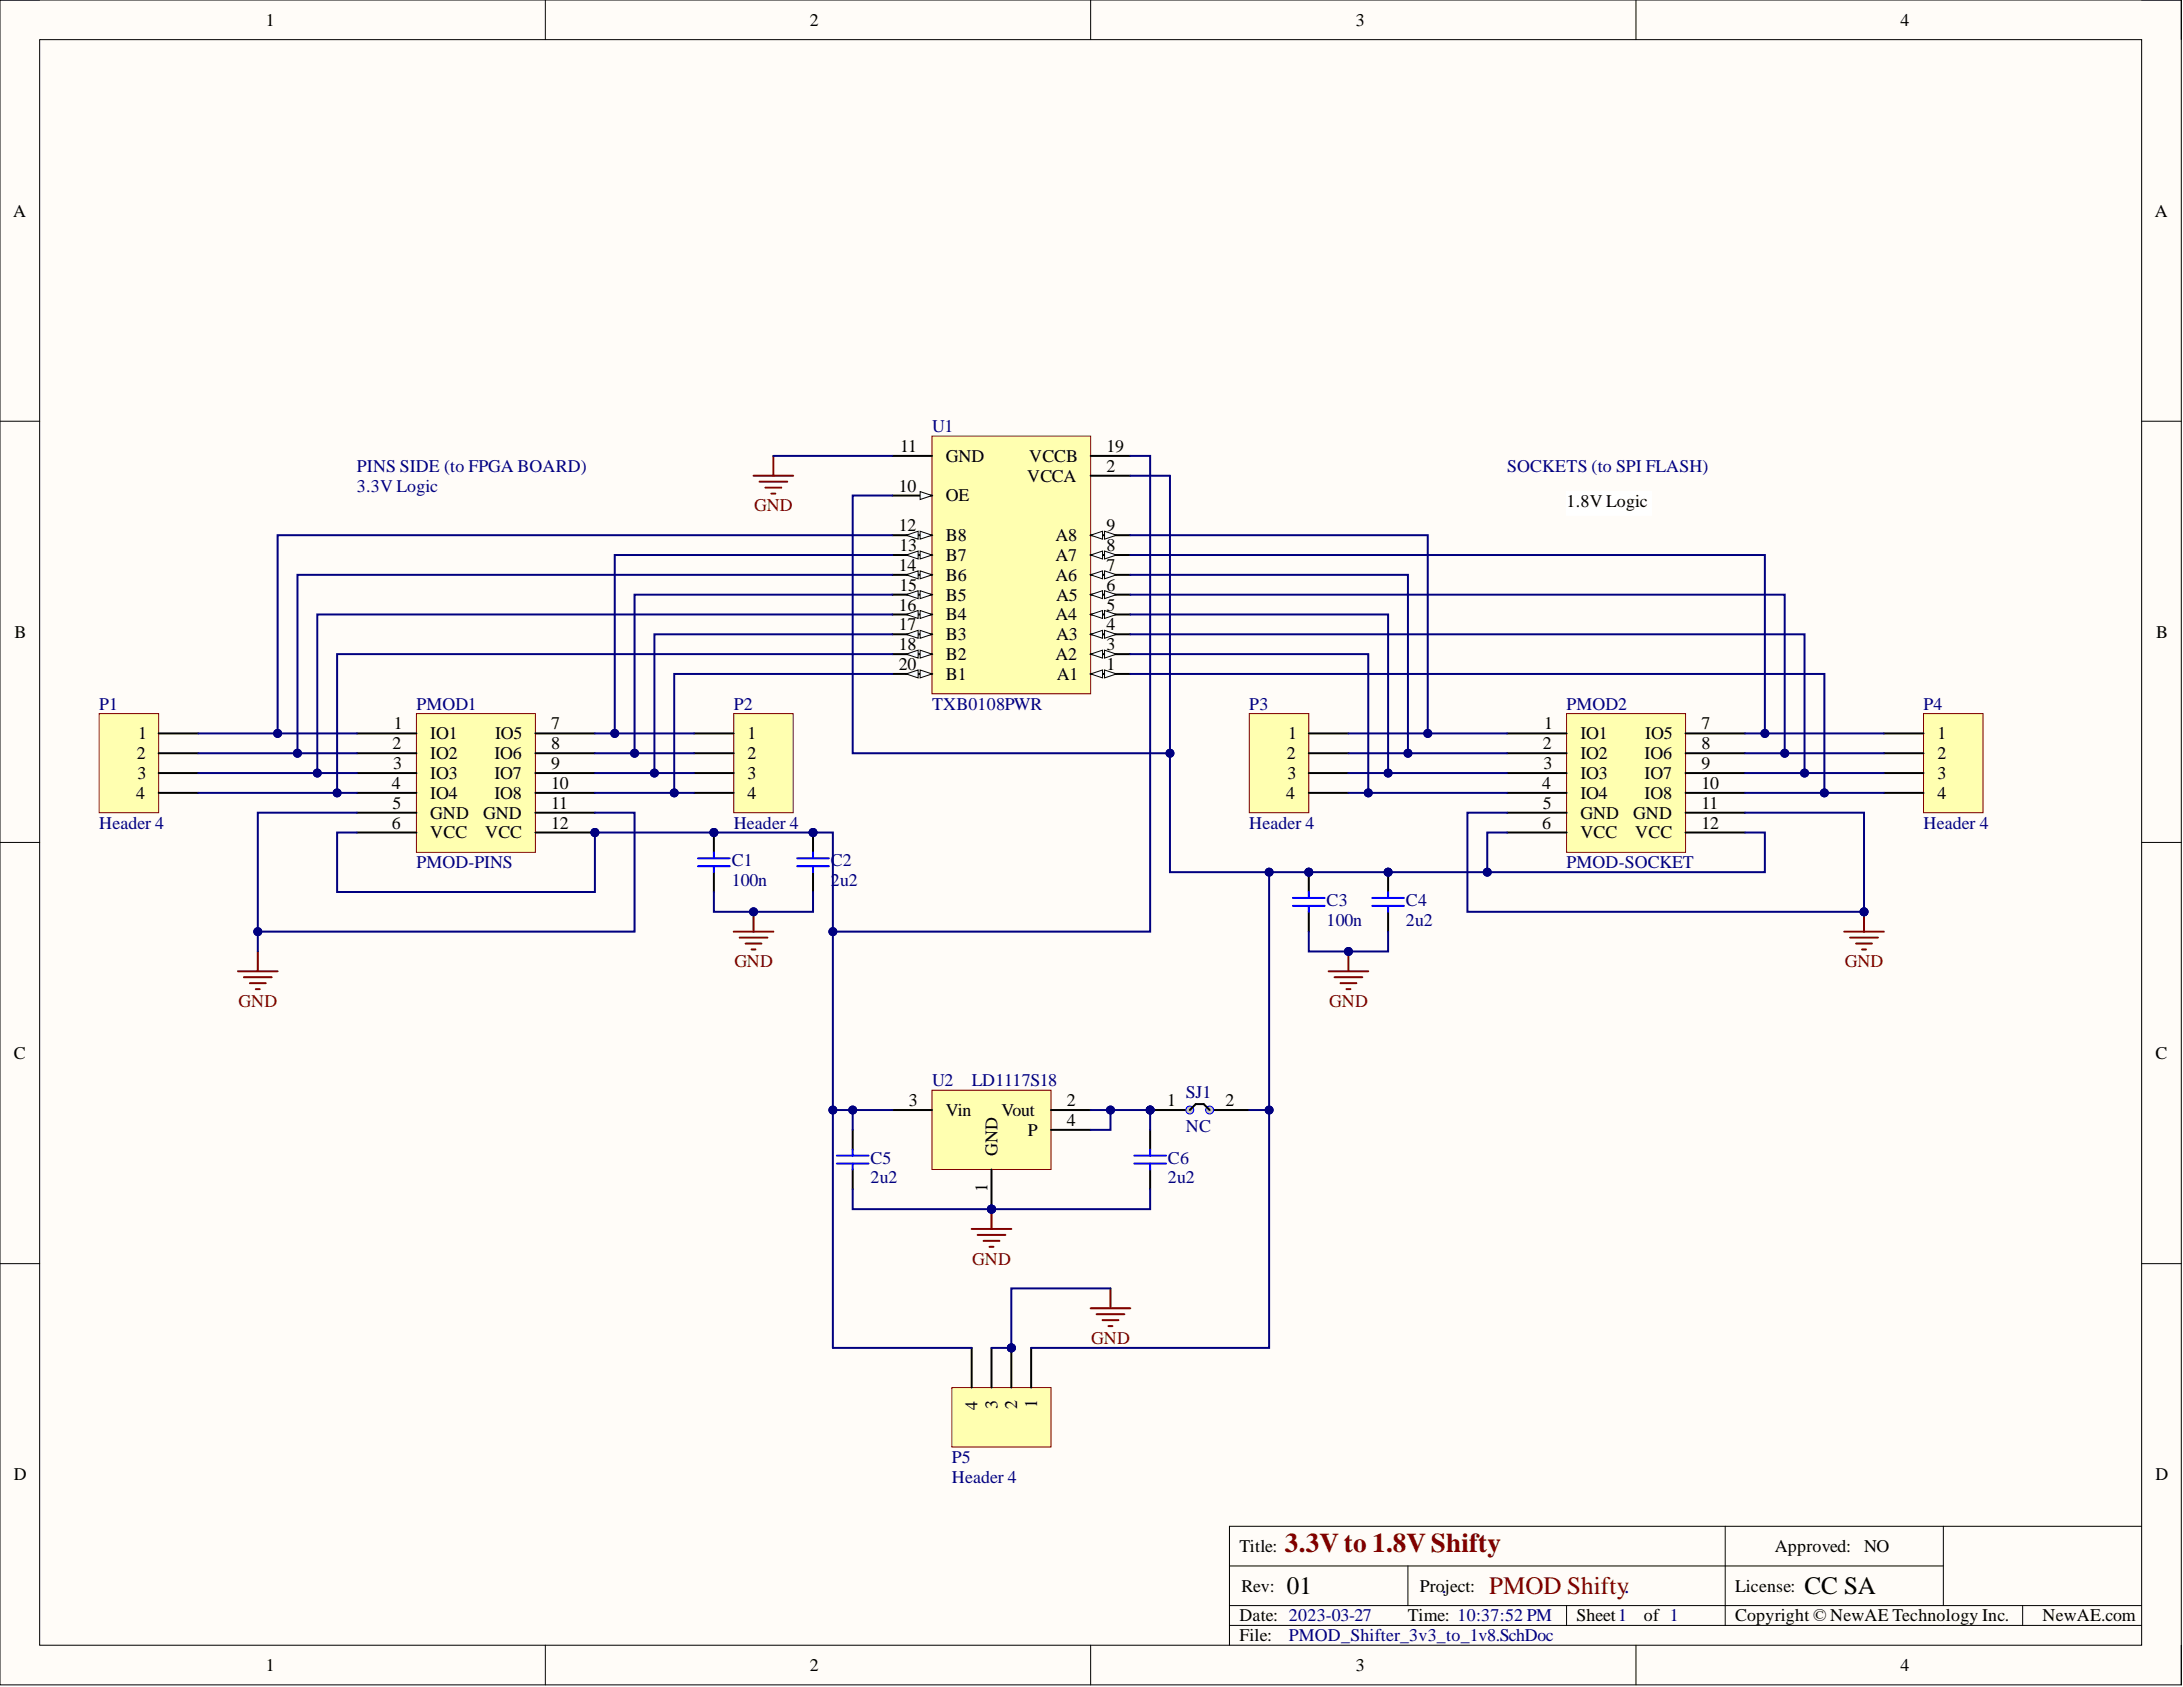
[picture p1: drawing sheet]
<svg xmlns="http://www.w3.org/2000/svg" width="279mm" height="216mm" viewBox="0 0 279 216" stroke-linecap="round" stroke-linejoin="round" font-family="sans-serif">
<defs><g id="words">
<text font-size="3.5" fill="#800000" x="164.5" y="198.6">3.3V to 1.8V Shifty</text>
<g font-size="3.2">
<text x="164.7" y="204">01</text>
<text x="231" y="204">CC SA</text>
</g>
<text font-size="3.2" fill="#800000" x="190.6" y="204">PMOD Shifty</text>
<g font-size="2.8" fill="#000080">
<text x="184.5" y="203.9">.</text>
<text x="207.9" y="203.9">.</text>
</g>
<g font-size="2.3">
<text x="34" y="3.3">1</text>
<text x="103.6" y="3.3">2</text>
<text x="173.5" y="3.3">3</text>
<text x="243.2" y="3.3">4</text>
<text x="1.7" y="27.7">A</text>
<text x="275.8" y="27.7">A</text>
<text x="115.2" y="57.8">11</text>
<text x="121.1" y="59.1">GND</text>
<text x="131.7" y="59.1">VCCB</text>
<text x="141.6" y="57.8">19</text>
<text x="115.1" y="62.9">10</text>
<text x="121.1" y="64.2">OE</text>
<text x="131.5" y="61.6">VCCA</text>
<text x="141.6" y="60.4">2</text>
<text x="200.5" y="64.9">1.8V Logic</text>
<text x="115.1" y="68">12</text>
<text x="115.1" y="70.5">13</text>
<text x="121.1" y="69.3">B8</text>
<text x="121.1" y="71.8">B7</text>
<text x="135.1" y="71.8">A7</text>
<text x="135.1" y="69.3">A8</text>
<text x="141.6" y="70.5">8</text>
<text x="141.6" y="68">9</text>
<text x="115.1" y="73.1">14</text>
<text x="115.1" y="75.6">15</text>
<text x="121.1" y="74.3">B6</text>
<text x="121.1" y="76.9">B5</text>
<text x="135.1" y="74.3">A6</text>
<text x="135.2" y="76.9">A5</text>
<text x="141.6" y="75.6">6</text>
<text x="141.6" y="73.1">7</text>
<text x="1.9" y="81.6">B</text>
<text x="115.1" y="78.1">16</text>
<text x="115.1" y="80.7">17</text>
<text x="115.1" y="83.2">18</text>
<text x="121.1" y="79.4">B4</text>
<text x="121.1" y="81.9">B3</text>
<text x="135.1" y="79.4">A4</text>
<text x="135.2" y="81.9">A3</text>
<text x="141.6" y="83.2">3</text>
<text x="141.6" y="80.7">4</text>
<text x="141.6" y="78.1">5</text>
<text x="276" y="81.6">B</text>
<text x="115.1" y="85.7">20</text>
<text x="121.1" y="84.5">B2</text>
<text x="121.1" y="87">B1</text>
<text x="135.1" y="84.5">A2</text>
<text x="135.3" y="87">A1</text>
<text x="141.6" y="85.7">1</text>
<text x="17.7" y="94.6">1</text>
<text x="50.3" y="95.9">2</text>
<text x="50.4" y="93.4">1</text>
<text x="55.1" y="94.6">IO1</text>
<text x="63.4" y="94.6">IO5</text>
<text x="70.6" y="95.9">8</text>
<text x="70.6" y="93.4">7</text>
<text x="95.7" y="94.6">1</text>
<text x="164.9" y="94.6">1</text>
<text x="197.5" y="95.9">2</text>
<text x="197.6" y="93.4">1</text>
<text x="202.3" y="94.6">IO1</text>
<text x="210.6" y="94.6">IO5</text>
<text x="217.8" y="95.9">8</text>
<text x="217.8" y="93.4">7</text>
<text x="248" y="94.6">1</text>
<text x="17.5" y="97.2">2</text>
<text x="17.6" y="99.7">3</text>
<text x="50.2" y="101">4</text>
<text x="50.3" y="98.4">3</text>
<text x="55.1" y="97.2">IO2</text>
<text x="55.1" y="99.7">IO3</text>
<text x="63.3" y="99.7">IO7</text>
<text x="63.3" y="97.2">IO6</text>
<text x="70.6" y="101">10</text>
<text x="70.6" y="98.4">9</text>
<text x="95.7" y="97.2">2</text>
<text x="95.7" y="99.7">3</text>
<text x="164.7" y="97.2">2</text>
<text x="164.8" y="99.7">3</text>
<text x="197.4" y="101">4</text>
<text x="197.5" y="98.4">3</text>
<text x="202.3" y="97.2">IO2</text>
<text x="202.3" y="99.7">IO3</text>
<text x="210.5" y="99.7">IO7</text>
<text x="210.5" y="97.2">IO6</text>
<text x="217.8" y="101">10</text>
<text x="217.8" y="98.4">9</text>
<text x="248" y="97.2">2</text>
<text x="248" y="99.7">3</text>
<text x="17.4" y="102.2">4</text>
<text x="50.2" y="106">6</text>
<text x="50.3" y="103.5">5</text>
<text x="55.1" y="102.2">IO4</text>
<text x="55.1" y="104.8">GND</text>
<text x="55.1" y="107.3">VCC</text>
<text x="61.8" y="104.8">GND</text>
<text x="62.1" y="107.3">VCC</text>
<text x="63.3" y="102.2">IO8</text>
<text x="70.6" y="106">12</text>
<text x="70.6" y="103.5">11</text>
<text x="95.7" y="102.2">4</text>
<text x="164.6" y="102.2">4</text>
<text x="197.4" y="106">6</text>
<text x="197.5" y="103.5">5</text>
<text x="202.3" y="102.2">IO4</text>
<text x="202.3" y="104.8">GND</text>
<text x="202.3" y="107.3">VCC</text>
<text x="209" y="104.8">GND</text>
<text x="209.3" y="107.3">VCC</text>
<text x="210.5" y="102.2">IO8</text>
<text x="217.8" y="106">12</text>
<text x="217.8" y="103.5">11</text>
<text x="248" y="102.2">4</text>
<text x="1.8" y="135.5">C</text>
<text x="275.9" y="135.5">C</text>
<text x="116.3" y="141.6">3</text>
<text x="121.1" y="142.8">Vin</text>
<text x="128.2" y="142.8">Vout</text>
<text x="136.5" y="141.6">2</text>
<text x="149.4" y="141.6">1</text>
<text x="156.8" y="141.6">2</text>
<text x="127.7" y="147.9" transform="rotate(-90 127.7 147.9)">GND</text>
<text x="131.6" y="145.4">P</text>
<text x="136.5" y="144.1">4</text>
<text x="126.4" y="152.5" transform="rotate(-90 126.4 152.5)">1</text>
<text x="125.1" y="180.5" transform="rotate(-90 125.1 180.5)">4</text>
<text x="127.7" y="180.3" transform="rotate(-90 127.7 180.3)">3</text>
<text x="130.2" y="180.4" transform="rotate(-90 130.2 180.4)">2</text>
<text x="132.7" y="180.2" transform="rotate(-90 132.7 180.2)">1</text>
<text x="1.8" y="189.4">D</text>
<text x="275.9" y="189.4">D</text>
<text x="158.6" y="198.6">Title:</text>
<text x="158.9" y="203.7">Rev:</text>
<text x="181.7" y="203.7">Project:</text>
<text x="222.1" y="203.7">License:</text>
<text x="227.2" y="198.6">Approved:</text>
<text x="238.6" y="198.6">NO</text>
<text x="158.6" y="207.5">Date: 2023-03-27</text>
<text x="180.2" y="207.5">Time: 10:37:52 PM</text>
<text x="201.8" y="207.5">Sheet1</text>
<text x="210.4" y="207.5">of 1</text>
<text x="222.1" y="207.5">Copyright © NewAE Technology Inc.</text>
<text x="261.4" y="207.5">NewAE.com</text>
<text x="34" y="213.9">1</text>
<text x="103.6" y="213.9">2</text>
<text x="158.6" y="210">File:</text>
<text x="173.5" y="213.9">3</text>
<text x="243.2" y="213.9">4</text>
</g>
<g font-size="2.3" fill="#000080">
<text x="119.3" y="55.3">U1</text>
<text x="45.7" y="60.4">PINS SIDE (to FPGA BOARD)</text>
<text x="45.7" y="62.9">3.3V Logic</text>
<text x="192.9" y="60.4">SOCKETS (to SPI FLASH)</text>
<text x="12.7" y="90.8">P1</text>
<text x="53.3" y="90.8">PMOD1</text>
<text x="93.9" y="90.8">P2</text>
<text x="119.3" y="90.8">TXB0108PWR</text>
<text x="159.9" y="90.8">P3</text>
<text x="200.5" y="90.8">PMOD2</text>
<text x="246.2" y="90.8">P4</text>
<text x="12.7" y="106">Header 4</text>
<text x="93.9" y="106">Header 4</text>
<text x="159.9" y="106">Header 4</text>
<text x="246.2" y="106">Header 4</text>
<text x="53.3" y="111.1">PMOD-PINS</text>
<text x="93.7" y="110.9">C1</text>
<text x="93.7" y="113.4">100n</text>
<text x="106.3" y="110.9">C2</text>
<text x="106.3" y="113.4">2u2</text>
<text x="200.5" y="111.1">PMOD-SOCKET</text>
<text x="169.8" y="115.9">C3</text>
<text x="169.8" y="118.5">100n</text>
<text x="179.9" y="115.9">C4</text>
<text x="179.9" y="118.5">2u2</text>
<text x="119.3" y="139">U2</text>
<text x="124.4" y="139">LD1117S18</text>
<text x="151.8" y="140.5">SJ1</text>
<text x="111.4" y="148.9">C5</text>
<text x="149.5" y="148.9">C6</text>
<text x="151.8" y="144.9">NC</text>
<text x="111.4" y="151.4">2u2</text>
<text x="149.5" y="151.4">2u2</text>
<text x="121.8" y="187.2">P5</text>
<text x="121.8" y="189.8">Header 4</text>
<text x="165" y="210">PMOD_Shifter_3v3_to_1v8.SchDoc</text>
</g>
<g font-size="2.3" fill="#800000">
<text x="96.5" y="65.4">GND</text>
<text x="94" y="123.8">GND</text>
<text x="236.1" y="123.8">GND</text>
<text x="30.5" y="128.9">GND</text>
<text x="170.1" y="128.9">GND</text>
<text x="124.4" y="161.8">GND</text>
<text x="139.7" y="172">GND</text>
</g>
</g></defs>
<path d="M0 0h279.2v215.6h-279.2z" fill-rule="evenodd" fill="#fffcf8"/>
<path d="M0 0h279.2v215.6h-279.2z" fill="none" stroke="#000" stroke-width=".13"/>
<path d="M5.1 5.1h269v205.5h-269z" fill-rule="evenodd" fill="#fffcf8"/>
<g fill="none" stroke="#000" stroke-width=".13">
<path d="M0 0h5.1M5.1 5.1h269v205.5h-269zM69.8 0v5.1M139.6 0v5.1M209.4 0v5.1M274.1 0h5.1v5.1M0 53.9h5.1M274.1 53.9h5.1M0 107.8h5.1M274.1 107.8h5.1M0 161.7h5.1M274.1 161.7h5.1"/>
<path d="M220.8 195.3v12.7M248.7 195.3v10.2M274.1 195.3h-116.7v15.3M69.8 210.6v5M139.6 210.6v5M157.4 200.4h91.3M157.4 208h116.7M157.4 205.5h116.7M180.2 200.4v5.1M200.5 205.5v2.5M209.4 210.6v5M258.9 205.5v2.5"/>
<path d="M279.2 210.6v5"/>
</g>
<path d="M236 119.2h5.1M236.8 120h3.6M238.6 116.7v2.5M237.6 120.8h2M238.3 121.5h.5" fill="none" stroke="#800000" stroke-width=".25"/>
<circle cx="238.6" cy="116.7" r=".51" fill="#000080"/>
<circle cx="238.6" cy="116.7" r=".51" fill="none" stroke="#000080" stroke-width=".13"/>
<path d="M99 58.3v2.6M96.4 60.9h5.1M97.2 61.6h3.6M98 62.4h2M98.7 63.2h.5M30.5 124.3h5M31.2 125.1h3.6M32 125.8h2M32.7 126.6h.5M33 121.8v2.5" fill="none" stroke="#800000" stroke-width=".25"/>
<circle cx="167.5" cy="111.6" r=".51" fill="#000080"/>
<circle cx="167.5" cy="111.6" r=".51" fill="none" stroke="#000080" stroke-width=".13"/>
<path d="M167.5 111.6v2.6" fill="none" stroke="#000" stroke-width=".25"/>
<circle cx="167.5" cy="111.6" r=".51" fill="#000080"/>
<circle cx="167.5" cy="111.6" r=".51" fill="none" stroke="#000080" stroke-width=".13"/>
<path d="M167.5 116.7v2.5" fill="none" stroke="#000" stroke-width=".25"/>
<path d="M165.5 115.9h4M165.5 114.9h4M167.5 114.2v.7M167.5 115.9v.8" fill="none" stroke="#00f" stroke-width=".25"/>
<circle cx="91.4" cy="106.5" r=".51" fill="#000080"/>
<circle cx="91.4" cy="106.5" r=".51" fill="none" stroke="#000080" stroke-width=".13"/>
<path d="M91.4 106.5v2.6" fill="none" stroke="#000" stroke-width=".25"/>
<circle cx="91.4" cy="106.5" r=".51" fill="#000080"/>
<circle cx="91.4" cy="106.5" r=".51" fill="none" stroke="#000080" stroke-width=".13"/>
<path d="M91.4 111.6v2.6" fill="none" stroke="#000" stroke-width=".25"/>
<path d="M89.3 110.9h4.1M89.3 109.8h4.1M91.4 109.1v.7M91.4 110.9v.7" fill="none" stroke="#00f" stroke-width=".25"/>
<circle cx="177.7" cy="111.6" r=".51" fill="#000080"/>
<circle cx="177.7" cy="111.6" r=".51" fill="none" stroke="#000080" stroke-width=".13"/>
<path d="M177.7 111.6v2.6" fill="none" stroke="#000" stroke-width=".25"/>
<circle cx="177.7" cy="111.6" r=".51" fill="#000080"/>
<circle cx="177.7" cy="111.6" r=".51" fill="none" stroke="#000080" stroke-width=".13"/>
<path d="M177.7 116.7v2.5" fill="none" stroke="#000" stroke-width=".25"/>
<path d="M175.6 115.9h4.1M175.6 114.9h4.1M177.7 114.2v.7M177.7 115.9v.8" fill="none" stroke="#00f" stroke-width=".25"/>
<circle cx="104.1" cy="106.5" r=".51" fill="#000080"/>
<circle cx="104.1" cy="106.5" r=".51" fill="none" stroke="#000080" stroke-width=".13"/>
<path d="M104.1 106.5v2.6" fill="none" stroke="#000" stroke-width=".25"/>
<circle cx="104.1" cy="106.5" r=".51" fill="#000080"/>
<circle cx="104.1" cy="106.5" r=".51" fill="none" stroke="#000080" stroke-width=".13"/>
<path d="M104.1 111.6v2.6" fill="none" stroke="#000" stroke-width=".25"/>
<path d="M102 110.9h4.1M102 109.8h4.1M104.1 109.1v.7M104.1 110.9v.7" fill="none" stroke="#00f" stroke-width=".25"/>
<path d="M93.9 119.2h5.1M94.7 120h3.5M96.4 116.7v2.5M95.4 120.8h2.1M96.2 121.5h.5" fill="none" stroke="#800000" stroke-width=".25"/>
<circle cx="96.4" cy="116.7" r=".51" fill="#000080"/>
<circle cx="96.4" cy="116.7" r=".51" fill="none" stroke="#000080" stroke-width=".13"/>
<path d="M170 124.3h5.1M170.8 125.1h3.6M171.6 125.8h2M172.3 126.6h.5M172.6 121.8v2.5" fill="none" stroke="#800000" stroke-width=".25"/>
<circle cx="172.6" cy="121.8" r=".51" fill="#000080"/>
<circle cx="172.6" cy="121.8" r=".51" fill="none" stroke="#000080" stroke-width=".13"/>
<path d="M200.5 62.9h10.9v3.1h-10.9z" fill-rule="evenodd" fill="#fff"/>
<path d="M200.5 62.9h10.9v3.1h-10.9z" fill="none" stroke="#fff" stroke-width=".13"/>
<circle cx="76.1" cy="106.5" r=".51" fill="#000080"/>
<circle cx="76.1" cy="106.5" r=".51" fill="none" stroke="#000080" stroke-width=".13"/>
<path d="M53.3 91.3h15.2v17.8h-15.2z" fill-rule="evenodd" fill="#ffffb0"/>
<path d="M53.3 91.3h15.2v17.8h-15.2z" fill="none" stroke="#800000" stroke-width=".13"/>
<path d="M45.7 93.9h7.6M45.7 96.4h7.6M45.7 98.9h7.6M45.7 101.5h7.6M45.7 104h7.6M45.7 106.5h7.6M68.5 106.5h7.6" fill="none" stroke="#000" stroke-width=".25"/>
<circle cx="76.1" cy="106.5" r=".51" fill="#000080"/>
<circle cx="76.1" cy="106.5" r=".51" fill="none" stroke="#000080" stroke-width=".13"/>
<path d="M68.5 98.9h7.6M68.5 96.4h7.6M68.5 93.9h7.6M68.5 104h7.6M68.5 101.5h7.6" fill="none" stroke="#000" stroke-width=".25"/>
<path d="M200.5 91.3h15.2v17.8h-15.2z" fill-rule="evenodd" fill="#ffffb0"/>
<path d="M200.5 91.3h15.2v17.8h-15.2z" fill="none" stroke="#800000" stroke-width=".13"/>
<path d="M192.9 93.9h7.6M192.9 96.4h7.6M192.9 98.9h7.6M215.7 93.9h7.6M215.7 96.4h7.6M215.7 98.9h7.6M192.9 101.5h7.6M192.9 104h7.6M192.9 106.5h7.6M215.7 101.5h7.6M215.7 104h7.6M215.7 106.5h7.6" fill="none" stroke="#000" stroke-width=".25"/>
<path d="M119.3 55.8h20.3v33h-20.3z" fill-rule="evenodd" fill="#ffffb0"/>
<path d="M119.3 55.8h20.3v33h-20.3z" fill="none" stroke="#800000" stroke-width=".13"/>
<path d="M139.6 86.3h5.1" fill="none" stroke="#000" stroke-width=".25"/>
<path d="M139.6 86.3l1.5-.6v1.1z" fill="#f8fcff"/>
<path d="M139.6 86.3l1.5-.6v1.1z" fill="none" stroke="#000" stroke-width=".13"/>
<path d="M141.4 85.7l1.5 .6-1.5 .5z" fill="#f8fcff"/>
<path d="M141.4 85.7l1.5 .6-1.5 .5z" fill="none" stroke="#000" stroke-width=".13"/>
<path d="M114.2 63.4h5.1" fill="none" stroke="#000" stroke-width=".25"/>
<path d="M117.8 62.9l1.5 .5-1.5 .5z" fill="#f8fcff"/>
<path d="M117.8 62.9l1.5 .5-1.5 .5z" fill="none" stroke="#000" stroke-width=".13"/>
<path d="M114.2 58.3h5.1M114.2 68.5h5.1" fill="none" stroke="#000" stroke-width=".25"/>
<path d="M117.8 68l1.5 .5-1.5 .5z" fill="#f8fcff"/>
<path d="M117.8 68l1.5 .5-1.5 .5z" fill="none" stroke="#000" stroke-width=".13"/>
<path d="M116 68.5l1.5-.5v1z" fill="#f8fcff"/>
<path d="M116 68.5l1.5-.5v1z" fill="none" stroke="#000" stroke-width=".13"/>
<path d="M114.2 71h5.1" fill="none" stroke="#000" stroke-width=".25"/>
<path d="M117.8 70.5l1.5 .5-1.5 .5z" fill="#f8fcff"/>
<path d="M117.8 70.5l1.5 .5-1.5 .5z" fill="none" stroke="#000" stroke-width=".13"/>
<path d="M116 71l1.5-.5v1z" fill="#f8fcff"/>
<path d="M116 71l1.5-.5v1z" fill="none" stroke="#000" stroke-width=".13"/>
<path d="M114.2 73.6h5.1" fill="none" stroke="#000" stroke-width=".25"/>
<path d="M117.8 73.1l1.5 .5-1.5 .5z" fill="#f8fcff"/>
<path d="M117.8 73.1l1.5 .5-1.5 .5z" fill="none" stroke="#000" stroke-width=".13"/>
<path d="M116 73.6l1.5-.5v1z" fill="#f8fcff"/>
<path d="M116 73.6l1.5-.5v1z" fill="none" stroke="#000" stroke-width=".13"/>
<path d="M114.2 76.1h5.1" fill="none" stroke="#000" stroke-width=".25"/>
<path d="M117.8 75.6l1.5 .5-1.5 .5z" fill="#f8fcff"/>
<path d="M117.8 75.6l1.5 .5-1.5 .5z" fill="none" stroke="#000" stroke-width=".13"/>
<path d="M116 76.1l1.5-.5v1z" fill="#f8fcff"/>
<path d="M116 76.1l1.5-.5v1z" fill="none" stroke="#000" stroke-width=".13"/>
<path d="M114.2 78.6h5.1" fill="none" stroke="#000" stroke-width=".25"/>
<path d="M117.8 78.1l1.5 .5-1.5 .5z" fill="#f8fcff"/>
<path d="M117.8 78.1l1.5 .5-1.5 .5z" fill="none" stroke="#000" stroke-width=".13"/>
<path d="M116 78.6l1.5-.5v1z" fill="#f8fcff"/>
<path d="M116 78.6l1.5-.5v1z" fill="none" stroke="#000" stroke-width=".13"/>
<path d="M114.2 81.2h5.1" fill="none" stroke="#000" stroke-width=".25"/>
<path d="M117.8 80.7l1.5 .5-1.5 .5z" fill="#f8fcff"/>
<path d="M117.8 80.7l1.5 .5-1.5 .5z" fill="none" stroke="#000" stroke-width=".13"/>
<path d="M116 81.2l1.5-.5v1z" fill="#f8fcff"/>
<path d="M116 81.2l1.5-.5v1z" fill="none" stroke="#000" stroke-width=".13"/>
<path d="M114.2 83.7h5.1" fill="none" stroke="#000" stroke-width=".25"/>
<path d="M117.8 83.2l1.5 .5-1.5 .5z" fill="#f8fcff"/>
<path d="M117.8 83.2l1.5 .5-1.5 .5z" fill="none" stroke="#000" stroke-width=".13"/>
<path d="M116 83.7l1.5-.5v1z" fill="#f8fcff"/>
<path d="M116 83.7l1.5-.5v1z" fill="none" stroke="#000" stroke-width=".13"/>
<path d="M139.6 58.3h5.1M139.6 60.9h5.1M114.2 86.3h5.1" fill="none" stroke="#000" stroke-width=".25"/>
<path d="M117.8 85.7l1.5 .6-1.5 .5z" fill="#f8fcff"/>
<path d="M117.8 85.7l1.5 .6-1.5 .5z" fill="none" stroke="#000" stroke-width=".13"/>
<path d="M116 86.3l1.5-.6v1.1z" fill="#f8fcff"/>
<path d="M116 86.3l1.5-.6v1.1z" fill="none" stroke="#000" stroke-width=".13"/>
<path d="M139.6 83.7h5.1" fill="none" stroke="#000" stroke-width=".25"/>
<path d="M139.6 83.7l1.5-.5v1z" fill="#f8fcff"/>
<path d="M139.6 83.7l1.5-.5v1z" fill="none" stroke="#000" stroke-width=".13"/>
<path d="M141.4 83.2l1.5 .5-1.5 .5z" fill="#f8fcff"/>
<path d="M141.4 83.2l1.5 .5-1.5 .5z" fill="none" stroke="#000" stroke-width=".13"/>
<path d="M139.6 81.2h5.1" fill="none" stroke="#000" stroke-width=".25"/>
<path d="M139.6 81.2l1.5-.5v1z" fill="#f8fcff"/>
<path d="M139.6 81.2l1.5-.5v1z" fill="none" stroke="#000" stroke-width=".13"/>
<path d="M141.4 80.7l1.5 .5-1.5 .5z" fill="#f8fcff"/>
<path d="M141.4 80.7l1.5 .5-1.5 .5z" fill="none" stroke="#000" stroke-width=".13"/>
<path d="M139.6 78.6h5.1" fill="none" stroke="#000" stroke-width=".25"/>
<path d="M139.6 78.6l1.5-.5v1z" fill="#f8fcff"/>
<path d="M139.6 78.6l1.5-.5v1z" fill="none" stroke="#000" stroke-width=".13"/>
<path d="M141.4 78.1l1.5 .5-1.5 .5z" fill="#f8fcff"/>
<path d="M141.4 78.1l1.5 .5-1.5 .5z" fill="none" stroke="#000" stroke-width=".13"/>
<path d="M139.6 76.1h5.1" fill="none" stroke="#000" stroke-width=".25"/>
<path d="M139.6 76.1l1.5-.5v1z" fill="#f8fcff"/>
<path d="M139.6 76.1l1.5-.5v1z" fill="none" stroke="#000" stroke-width=".13"/>
<path d="M141.4 75.6l1.5 .5-1.5 .5z" fill="#f8fcff"/>
<path d="M141.4 75.6l1.5 .5-1.5 .5z" fill="none" stroke="#000" stroke-width=".13"/>
<path d="M139.6 73.6h5.1" fill="none" stroke="#000" stroke-width=".25"/>
<path d="M139.6 73.6l1.5-.5v1z" fill="#f8fcff"/>
<path d="M139.6 73.6l1.5-.5v1z" fill="none" stroke="#000" stroke-width=".13"/>
<path d="M141.4 73.1l1.5 .5-1.5 .5z" fill="#f8fcff"/>
<path d="M141.4 73.1l1.5 .5-1.5 .5z" fill="none" stroke="#000" stroke-width=".13"/>
<path d="M139.6 71h5.1" fill="none" stroke="#000" stroke-width=".25"/>
<path d="M139.6 71l1.5-.5v1z" fill="#f8fcff"/>
<path d="M139.6 71l1.5-.5v1z" fill="none" stroke="#000" stroke-width=".13"/>
<path d="M141.4 70.5l1.5 .5-1.5 .5z" fill="#f8fcff"/>
<path d="M141.4 70.5l1.5 .5-1.5 .5z" fill="none" stroke="#000" stroke-width=".13"/>
<path d="M139.6 68.5h5.1" fill="none" stroke="#000" stroke-width=".25"/>
<path d="M139.6 68.5l1.5-.5v1z" fill="#f8fcff"/>
<path d="M139.6 68.5l1.5-.5v1z" fill="none" stroke="#000" stroke-width=".13"/>
<path d="M141.4 68l1.5 .5-1.5 .5z" fill="#f8fcff"/>
<path d="M141.4 68l1.5 .5-1.5 .5z" fill="none" stroke="#000" stroke-width=".13"/>
<path d="M246.2 91.3h7.6v12.7h-7.6z" fill-rule="evenodd" fill="#ffffb0"/>
<path d="M246.2 91.3h7.6v12.7h-7.6z" fill="none" stroke="#800000" stroke-width=".13"/>
<path d="M241.1 93.9h5.1M241.1 96.4h5.1M241.1 98.9h5.1M241.1 101.5h5.1" fill="none" stroke="#000" stroke-width=".25"/>
<path d="M159.9 91.3h7.6v12.7h-7.6z" fill-rule="evenodd" fill="#ffffb0"/>
<path d="M159.9 91.3h7.6v12.7h-7.6z" fill="none" stroke="#800000" stroke-width=".13"/>
<path d="M167.5 93.9h5.1M167.5 96.4h5.1M167.5 98.9h5.1M167.5 101.5h5.1" fill="none" stroke="#000" stroke-width=".25"/>
<path d="M93.9 91.3h7.6v12.7h-7.6z" fill-rule="evenodd" fill="#ffffb0"/>
<path d="M93.9 91.3h7.6v12.7h-7.6z" fill="none" stroke="#800000" stroke-width=".13"/>
<path d="M88.8 93.9h5.1M88.8 96.4h5.1M88.8 98.9h5.1M88.8 101.5h5.1" fill="none" stroke="#000" stroke-width=".25"/>
<path d="M12.7 91.3h7.6v12.7h-7.6z" fill-rule="evenodd" fill="#ffffb0"/>
<path d="M12.7 91.3h7.6v12.7h-7.6z" fill="none" stroke="#800000" stroke-width=".13"/>
<path d="M20.3 93.9h5.1M20.3 96.4h5.1M20.3 98.9h5.1M20.3 101.5h5.1" fill="none" stroke="#000" stroke-width=".25"/>
<path d="M192.9 104h-5.1v12.7h50.8" fill="none" stroke="#000080" stroke-width=".25"/>
<circle cx="238.6" cy="116.7" r=".51" fill="#000080"/>
<circle cx="238.6" cy="116.7" r=".51" fill="none" stroke="#000080" stroke-width=".13"/>
<path d="M223.3 104h15.3v12.7" fill="none" stroke="#000080" stroke-width=".25"/>
<circle cx="238.6" cy="116.7" r=".51" fill="#000080"/>
<circle cx="238.6" cy="116.7" r=".51" fill="none" stroke="#000080" stroke-width=".13"/>
<path d="M76.1 104h5.1v15.2h-48.2" fill="none" stroke="#000080" stroke-width=".25"/>
<circle cx="33" cy="119.2" r=".51" fill="#000080"/>
<circle cx="33" cy="119.2" r=".51" fill="none" stroke="#000080" stroke-width=".13"/>
<path d="M192.9 106.5h-2.5v5.1h35.5v-5.1h-2.6" fill="none" stroke="#000080" stroke-width=".25"/>
<circle cx="190.4" cy="111.6" r=".51" fill="#000080"/>
<circle cx="190.4" cy="111.6" r=".51" fill="none" stroke="#000080" stroke-width=".13"/>
<path d="M45.7 104h-12.7v17.8" fill="none" stroke="#000080" stroke-width=".25"/>
<circle cx="33" cy="119.2" r=".51" fill="#000080"/>
<circle cx="33" cy="119.2" r=".51" fill="none" stroke="#000080" stroke-width=".13"/>
<path d="M114.2 68.5h-78.7v25.4h10.2" fill="none" stroke="#000080" stroke-width=".25"/>
<circle cx="35.5" cy="93.9" r=".51" fill="#000080"/>
<circle cx="35.5" cy="93.9" r=".51" fill="none" stroke="#000080" stroke-width=".13"/>
<path d="M114.2 71h-35.5v22.9h-2.6" fill="none" stroke="#000080" stroke-width=".25"/>
<circle cx="78.7" cy="93.9" r=".51" fill="#000080"/>
<circle cx="78.7" cy="93.9" r=".51" fill="none" stroke="#000080" stroke-width=".13"/>
<path d="M114.2 73.6h-76.1v22.8h7.6" fill="none" stroke="#000080" stroke-width=".25"/>
<circle cx="38.1" cy="96.4" r=".51" fill="#000080"/>
<circle cx="38.1" cy="96.4" r=".51" fill="none" stroke="#000080" stroke-width=".13"/>
<path d="M114.2 78.6h-73.6v20.3h5.1" fill="none" stroke="#000080" stroke-width=".25"/>
<circle cx="40.6" cy="98.9" r=".51" fill="#000080"/>
<circle cx="40.6" cy="98.9" r=".51" fill="none" stroke="#000080" stroke-width=".13"/>
<path d="M114.2 83.7h-71.1v17.8h2.6" fill="none" stroke="#000080" stroke-width=".25"/>
<circle cx="43.1" cy="101.5" r=".51" fill="#000080"/>
<circle cx="43.1" cy="101.5" r=".51" fill="none" stroke="#000080" stroke-width=".13"/>
<path d="M114.2 76.1h-33v20.3h-5.1" fill="none" stroke="#000080" stroke-width=".25"/>
<circle cx="81.2" cy="96.4" r=".51" fill="#000080"/>
<circle cx="81.2" cy="96.4" r=".51" fill="none" stroke="#000080" stroke-width=".13"/>
<path d="M114.2 81.2h-30.4v17.7h-7.7" fill="none" stroke="#000080" stroke-width=".25"/>
<circle cx="83.8" cy="98.9" r=".51" fill="#000080"/>
<circle cx="83.8" cy="98.9" r=".51" fill="none" stroke="#000080" stroke-width=".13"/>
<path d="M114.2 86.3h-27.9v15.2h-10.2" fill="none" stroke="#000080" stroke-width=".25"/>
<circle cx="86.3" cy="101.5" r=".51" fill="#000080"/>
<circle cx="86.3" cy="101.5" r=".51" fill="none" stroke="#000080" stroke-width=".13"/>
<path d="M144.7 86.3h88.8v15.2h-10.2" fill="none" stroke="#000080" stroke-width=".25"/>
<circle cx="233.5" cy="101.5" r=".51" fill="#000080"/>
<circle cx="233.5" cy="101.5" r=".51" fill="none" stroke="#000080" stroke-width=".13"/>
<path d="M144.7 83.7h30.4v17.8h17.8" fill="none" stroke="#000080" stroke-width=".25"/>
<circle cx="175.1" cy="101.5" r=".51" fill="#000080"/>
<circle cx="175.1" cy="101.5" r=".51" fill="none" stroke="#000080" stroke-width=".13"/>
<path d="M144.7 81.2h86.3v17.7h-7.7" fill="none" stroke="#000080" stroke-width=".25"/>
<circle cx="231" cy="98.9" r=".51" fill="#000080"/>
<circle cx="231" cy="98.9" r=".51" fill="none" stroke="#000080" stroke-width=".13"/>
<path d="M144.7 78.6h33v20.3h15.2" fill="none" stroke="#000080" stroke-width=".25"/>
<circle cx="177.7" cy="98.9" r=".51" fill="#000080"/>
<circle cx="177.7" cy="98.9" r=".51" fill="none" stroke="#000080" stroke-width=".13"/>
<path d="M144.7 76.1h83.7v20.3h-5.1" fill="none" stroke="#000080" stroke-width=".25"/>
<circle cx="228.4" cy="96.4" r=".51" fill="#000080"/>
<circle cx="228.4" cy="96.4" r=".51" fill="none" stroke="#000080" stroke-width=".13"/>
<path d="M144.7 73.6h35.5v22.8h12.7" fill="none" stroke="#000080" stroke-width=".25"/>
<circle cx="180.2" cy="96.4" r=".51" fill="#000080"/>
<circle cx="180.2" cy="96.4" r=".51" fill="none" stroke="#000080" stroke-width=".13"/>
<path d="M144.7 71h81.2v22.9h-2.6" fill="none" stroke="#000080" stroke-width=".25"/>
<circle cx="225.9" cy="93.9" r=".51" fill="#000080"/>
<circle cx="225.9" cy="93.9" r=".51" fill="none" stroke="#000080" stroke-width=".13"/>
<path d="M144.7 68.5h38v25.4h10.2" fill="none" stroke="#000080" stroke-width=".25"/>
<circle cx="182.7" cy="93.9" r=".51" fill="#000080"/>
<circle cx="182.7" cy="93.9" r=".51" fill="none" stroke="#000080" stroke-width=".13"/>
<path d="M167.5 119.2v2.6h10.2v-2.6" fill="none" stroke="#000080" stroke-width=".25"/>
<circle cx="172.6" cy="121.8" r=".51" fill="#000080"/>
<circle cx="172.6" cy="121.8" r=".51" fill="none" stroke="#000080" stroke-width=".13"/>
<path d="M91.4 114.2v2.5h12.7v-2.5" fill="none" stroke="#000080" stroke-width=".25"/>
<circle cx="96.4" cy="116.7" r=".51" fill="#000080"/>
<circle cx="96.4" cy="116.7" r=".51" fill="none" stroke="#000080" stroke-width=".13"/>
<path d="M99 58.3h15.2M25.4 93.9h10.1" fill="none" stroke="#000080" stroke-width=".25"/>
<circle cx="35.5" cy="93.9" r=".51" fill="#000080"/>
<circle cx="35.5" cy="93.9" r=".51" fill="none" stroke="#000080" stroke-width=".13"/>
<path d="M25.4 96.4h12.7" fill="none" stroke="#000080" stroke-width=".25"/>
<circle cx="38.1" cy="96.4" r=".51" fill="#000080"/>
<circle cx="38.1" cy="96.4" r=".51" fill="none" stroke="#000080" stroke-width=".13"/>
<path d="M25.4 98.9h15.2" fill="none" stroke="#000080" stroke-width=".25"/>
<circle cx="40.6" cy="98.9" r=".51" fill="#000080"/>
<circle cx="40.6" cy="98.9" r=".51" fill="none" stroke="#000080" stroke-width=".13"/>
<path d="M25.4 101.5h17.7" fill="none" stroke="#000080" stroke-width=".25"/>
<circle cx="43.1" cy="101.5" r=".51" fill="#000080"/>
<circle cx="43.1" cy="101.5" r=".51" fill="none" stroke="#000080" stroke-width=".13"/>
<path d="M78.7 93.9h10.1" fill="none" stroke="#000080" stroke-width=".25"/>
<circle cx="78.7" cy="93.9" r=".51" fill="#000080"/>
<circle cx="78.7" cy="93.9" r=".51" fill="none" stroke="#000080" stroke-width=".13"/>
<path d="M81.2 96.4h7.6" fill="none" stroke="#000080" stroke-width=".25"/>
<circle cx="81.2" cy="96.4" r=".51" fill="#000080"/>
<circle cx="81.2" cy="96.4" r=".51" fill="none" stroke="#000080" stroke-width=".13"/>
<path d="M83.8 98.9h5" fill="none" stroke="#000080" stroke-width=".25"/>
<circle cx="83.8" cy="98.9" r=".51" fill="#000080"/>
<circle cx="83.8" cy="98.9" r=".51" fill="none" stroke="#000080" stroke-width=".13"/>
<path d="M86.3 101.5h2.5" fill="none" stroke="#000080" stroke-width=".25"/>
<circle cx="86.3" cy="101.5" r=".51" fill="#000080"/>
<circle cx="86.3" cy="101.5" r=".51" fill="none" stroke="#000080" stroke-width=".13"/>
<path d="M172.6 101.5h2.5" fill="none" stroke="#000080" stroke-width=".25"/>
<circle cx="175.1" cy="101.5" r=".51" fill="#000080"/>
<circle cx="175.1" cy="101.5" r=".51" fill="none" stroke="#000080" stroke-width=".13"/>
<path d="M172.6 98.9h5.1" fill="none" stroke="#000080" stroke-width=".25"/>
<circle cx="177.7" cy="98.9" r=".51" fill="#000080"/>
<circle cx="177.7" cy="98.9" r=".51" fill="none" stroke="#000080" stroke-width=".13"/>
<path d="M172.6 96.4h7.6" fill="none" stroke="#000080" stroke-width=".25"/>
<circle cx="180.2" cy="96.4" r=".51" fill="#000080"/>
<circle cx="180.2" cy="96.4" r=".51" fill="none" stroke="#000080" stroke-width=".13"/>
<path d="M172.6 93.9h10.1" fill="none" stroke="#000080" stroke-width=".25"/>
<circle cx="182.7" cy="93.9" r=".51" fill="#000080"/>
<circle cx="182.7" cy="93.9" r=".51" fill="none" stroke="#000080" stroke-width=".13"/>
<path d="M233.5 101.5h7.6" fill="none" stroke="#000080" stroke-width=".25"/>
<circle cx="233.5" cy="101.5" r=".51" fill="#000080"/>
<circle cx="233.5" cy="101.5" r=".51" fill="none" stroke="#000080" stroke-width=".13"/>
<path d="M231 98.9h10.1" fill="none" stroke="#000080" stroke-width=".25"/>
<circle cx="231" cy="98.9" r=".51" fill="#000080"/>
<circle cx="231" cy="98.9" r=".51" fill="none" stroke="#000080" stroke-width=".13"/>
<path d="M228.4 96.4h12.7" fill="none" stroke="#000080" stroke-width=".25"/>
<circle cx="228.4" cy="96.4" r=".51" fill="#000080"/>
<circle cx="228.4" cy="96.4" r=".51" fill="none" stroke="#000080" stroke-width=".13"/>
<path d="M225.9 93.9h15.2" fill="none" stroke="#000080" stroke-width=".25"/>
<circle cx="225.9" cy="93.9" r=".51" fill="#000080"/>
<circle cx="225.9" cy="93.9" r=".51" fill="none" stroke="#000080" stroke-width=".13"/>
<circle cx="126.9" cy="154.7" r=".51" fill="#000080"/>
<circle cx="126.9" cy="154.7" r=".51" fill="none" stroke="#000080" stroke-width=".13"/>
<path d="M119.3 139.5h15.2v10.2h-15.2z" fill-rule="evenodd" fill="#ffffb0"/>
<path d="M119.3 139.5h15.2v10.2h-15.2z" fill="none" stroke="#800000" stroke-width=".13"/>
<path d="M126.9 149.7v5" fill="none" stroke="#000" stroke-width=".25"/>
<circle cx="126.9" cy="154.7" r=".51" fill="#000080"/>
<circle cx="126.9" cy="154.7" r=".51" fill="none" stroke="#000080" stroke-width=".13"/>
<path d="M114.2 142.1h5.1M134.5 142.1h5.1M134.5 144.6h5.1" fill="none" stroke="#000" stroke-width=".25"/>
<path d="M144.7 58.3h2.5v60.9h-40.6v-12.7h-30.5v7.7h-33v-7.7h2.6" fill="none" stroke="#000080" stroke-width=".25"/>
<circle cx="106.6" cy="119.2" r=".51" fill="#000080"/>
<circle cx="106.6" cy="119.2" r=".51" fill="none" stroke="#000080" stroke-width=".13"/>
<circle cx="104.1" cy="106.5" r=".51" fill="#000080"/>
<circle cx="104.1" cy="106.5" r=".51" fill="none" stroke="#000080" stroke-width=".13"/>
<circle cx="91.4" cy="106.5" r=".51" fill="#000080"/>
<circle cx="91.4" cy="106.5" r=".51" fill="none" stroke="#000080" stroke-width=".13"/>
<circle cx="76.1" cy="106.5" r=".51" fill="#000080"/>
<circle cx="76.1" cy="106.5" r=".51" fill="none" stroke="#000080" stroke-width=".13"/>
<path d="M144.7 60.9h5v50.7h40.7" fill="none" stroke="#000080" stroke-width=".25"/>
<circle cx="190.4" cy="111.6" r=".51" fill="#000080"/>
<circle cx="190.4" cy="111.6" r=".51" fill="none" stroke="#000080" stroke-width=".13"/>
<circle cx="177.7" cy="111.6" r=".51" fill="#000080"/>
<circle cx="177.7" cy="111.6" r=".51" fill="none" stroke="#000080" stroke-width=".13"/>
<circle cx="167.5" cy="111.6" r=".51" fill="#000080"/>
<circle cx="167.5" cy="111.6" r=".51" fill="none" stroke="#000080" stroke-width=".13"/>
<circle cx="162.4" cy="111.6" r=".51" fill="#000080"/>
<circle cx="162.4" cy="111.6" r=".51" fill="none" stroke="#000080" stroke-width=".13"/>
<circle cx="149.7" cy="96.4" r=".51" fill="#000080"/>
<circle cx="149.7" cy="96.4" r=".51" fill="none" stroke="#000080" stroke-width=".13"/>
<path d="M114.2 63.4h-5.1v33h40.6" fill="none" stroke="#000080" stroke-width=".25"/>
<circle cx="149.7" cy="96.4" r=".51" fill="#000080"/>
<circle cx="149.7" cy="96.4" r=".51" fill="none" stroke="#000080" stroke-width=".13"/>
<path d="M106.6 119.2v22.9h7.6" fill="none" stroke="#000080" stroke-width=".25"/>
<circle cx="109.1" cy="142.1" r=".51" fill="#000080"/>
<circle cx="109.1" cy="142.1" r=".51" fill="none" stroke="#000080" stroke-width=".13"/>
<circle cx="106.6" cy="142.1" r=".51" fill="#000080"/>
<circle cx="106.6" cy="142.1" r=".51" fill="none" stroke="#000080" stroke-width=".13"/>
<circle cx="106.6" cy="119.2" r=".51" fill="#000080"/>
<circle cx="106.6" cy="119.2" r=".51" fill="none" stroke="#000080" stroke-width=".13"/>
<path d="M139.6 142.1h2.5v2.5h-2.5" fill="none" stroke="#000080" stroke-width=".25"/>
<circle cx="142.1" cy="142.1" r=".51" fill="#000080"/>
<circle cx="142.1" cy="142.1" r=".51" fill="none" stroke="#000080" stroke-width=".13"/>
<path d="M124.4 157.3h5M125.1 158h3.6M125.9 158.8h2M126.6 159.6h.6M126.9 154.7v2.6" fill="none" stroke="#800000" stroke-width=".25"/>
<circle cx="126.9" cy="154.7" r=".51" fill="#000080"/>
<circle cx="126.9" cy="154.7" r=".51" fill="none" stroke="#000080" stroke-width=".13"/>
<circle cx="147.2" cy="142.1" r=".51" fill="#000080"/>
<circle cx="147.2" cy="142.1" r=".51" fill="none" stroke="#000080" stroke-width=".13"/>
<path d="M147.2 142.1h5.1" fill="none" stroke="#000" stroke-width=".25"/>
<circle cx="147.2" cy="142.1" r=".51" fill="#000080"/>
<circle cx="147.2" cy="142.1" r=".51" fill="none" stroke="#000080" stroke-width=".13"/>
<path d="M154.8 142.1h5.1" fill="none" stroke="#000" stroke-width=".25"/>
<circle cx="152.3" cy="142.1" r=".51" fill="#c0c0c0"/>
<circle cx="152.3" cy="142.1" r=".51" fill="none" stroke="#00f" stroke-width=".13"/>
<circle cx="154.8" cy="142.1" r=".51" fill="#c0c0c0"/>
<circle cx="154.8" cy="142.1" r=".51" fill="none" stroke="#00f" stroke-width=".13"/>
<path d="M152.3 142.1l.7-.8h1.1l.7 .8" fill="none" stroke="#000" stroke-width=".25"/>
<path d="M142.1 142.1h5.1" fill="none" stroke="#000080" stroke-width=".25"/>
<circle cx="147.2" cy="142.1" r=".51" fill="#000080"/>
<circle cx="147.2" cy="142.1" r=".51" fill="none" stroke="#000080" stroke-width=".13"/>
<circle cx="142.1" cy="142.1" r=".51" fill="#000080"/>
<circle cx="142.1" cy="142.1" r=".51" fill="none" stroke="#000080" stroke-width=".13"/>
<path d="M162.4 111.6v30.5h-2.5" fill="none" stroke="#000080" stroke-width=".25"/>
<circle cx="162.4" cy="142.1" r=".51" fill="#000080"/>
<circle cx="162.4" cy="142.1" r=".51" fill="none" stroke="#000080" stroke-width=".13"/>
<circle cx="162.4" cy="111.6" r=".51" fill="#000080"/>
<circle cx="162.4" cy="111.6" r=".51" fill="none" stroke="#000080" stroke-width=".13"/>
<path d="M109.1 144.6v2.5M109.1 149.7v2.5M147.2 144.6v2.5M147.2 149.7v2.5" fill="none" stroke="#000" stroke-width=".25"/>
<path d="M107.1 148.9h4.1M107.1 147.9h4.1M109.1 147.1v.8M109.1 148.9v.8M145.2 148.9h4M145.2 147.9h4M147.2 147.1v.8M147.2 148.9v.8" fill="none" stroke="#00f" stroke-width=".25"/>
<path d="M109.1 142.1v2.5" fill="none" stroke="#000080" stroke-width=".25"/>
<circle cx="109.1" cy="142.1" r=".51" fill="#000080"/>
<circle cx="109.1" cy="142.1" r=".51" fill="none" stroke="#000080" stroke-width=".13"/>
<path d="M109.1 152.2v2.5h17.8" fill="none" stroke="#000080" stroke-width=".25"/>
<circle cx="126.9" cy="154.7" r=".51" fill="#000080"/>
<circle cx="126.9" cy="154.7" r=".51" fill="none" stroke="#000080" stroke-width=".13"/>
<path d="M147.2 152.2v2.5h-20.3" fill="none" stroke="#000080" stroke-width=".25"/>
<circle cx="126.9" cy="154.7" r=".51" fill="#000080"/>
<circle cx="126.9" cy="154.7" r=".51" fill="none" stroke="#000080" stroke-width=".13"/>
<path d="M147.2 142.1v2.5" fill="none" stroke="#000080" stroke-width=".25"/>
<circle cx="147.2" cy="142.1" r=".51" fill="#000080"/>
<circle cx="147.2" cy="142.1" r=".51" fill="none" stroke="#000080" stroke-width=".13"/>
<circle cx="129.4" cy="172.5" r=".51" fill="#000080"/>
<circle cx="129.4" cy="172.5" r=".51" fill="none" stroke="#000080" stroke-width=".13"/>
<path d="M121.8 177.6h12.7v7.6h-12.7z" fill-rule="evenodd" fill="#ffffb0"/>
<path d="M121.8 177.6h12.7v7.6h-12.7z" fill="none" stroke="#800000" stroke-width=".13"/>
<path d="M129.4 172.5v5.1M132 172.5v5.1" fill="none" stroke="#000" stroke-width=".25"/>
<circle cx="129.4" cy="172.5" r=".51" fill="#000080"/>
<circle cx="129.4" cy="172.5" r=".51" fill="none" stroke="#000080" stroke-width=".13"/>
<path d="M124.4 172.5v5.1M126.9 172.5v5.1" fill="none" stroke="#000" stroke-width=".25"/>
<path d="M162.4 142.1v30.4h-30.4" fill="none" stroke="#000080" stroke-width=".25"/>
<circle cx="162.4" cy="142.1" r=".51" fill="#000080"/>
<circle cx="162.4" cy="142.1" r=".51" fill="none" stroke="#000080" stroke-width=".13"/>
<path d="M106.6 142.1v30.4" fill="none" stroke="#000080" stroke-width=".25"/>
<circle cx="106.6" cy="142.1" r=".51" fill="#000080"/>
<circle cx="106.6" cy="142.1" r=".51" fill="none" stroke="#000080" stroke-width=".13"/>
<path d="M106.6 172.5h17.8M126.9 172.5h2.5" fill="none" stroke="#000080" stroke-width=".25"/>
<path d="M139.6 167.4h5.1M140.4 168.2h3.5M141.1 169h2M141.9 169.7h.5M142.1 164.9v2.5" fill="none" stroke="#800000" stroke-width=".25"/>
<circle cx="129.4" cy="172.5" r=".51" fill="#000080"/>
<circle cx="129.4" cy="172.5" r=".51" fill="none" stroke="#000080" stroke-width=".13"/>
<path d="M142.1 164.9h-12.7v7.6" fill="none" stroke="#000080" stroke-width=".25"/>
<circle cx="129.4" cy="172.5" r=".51" fill="#000080"/>
<circle cx="129.4" cy="172.5" r=".51" fill="none" stroke="#000080" stroke-width=".13"/>
<use href="#words"/>
</svg>
